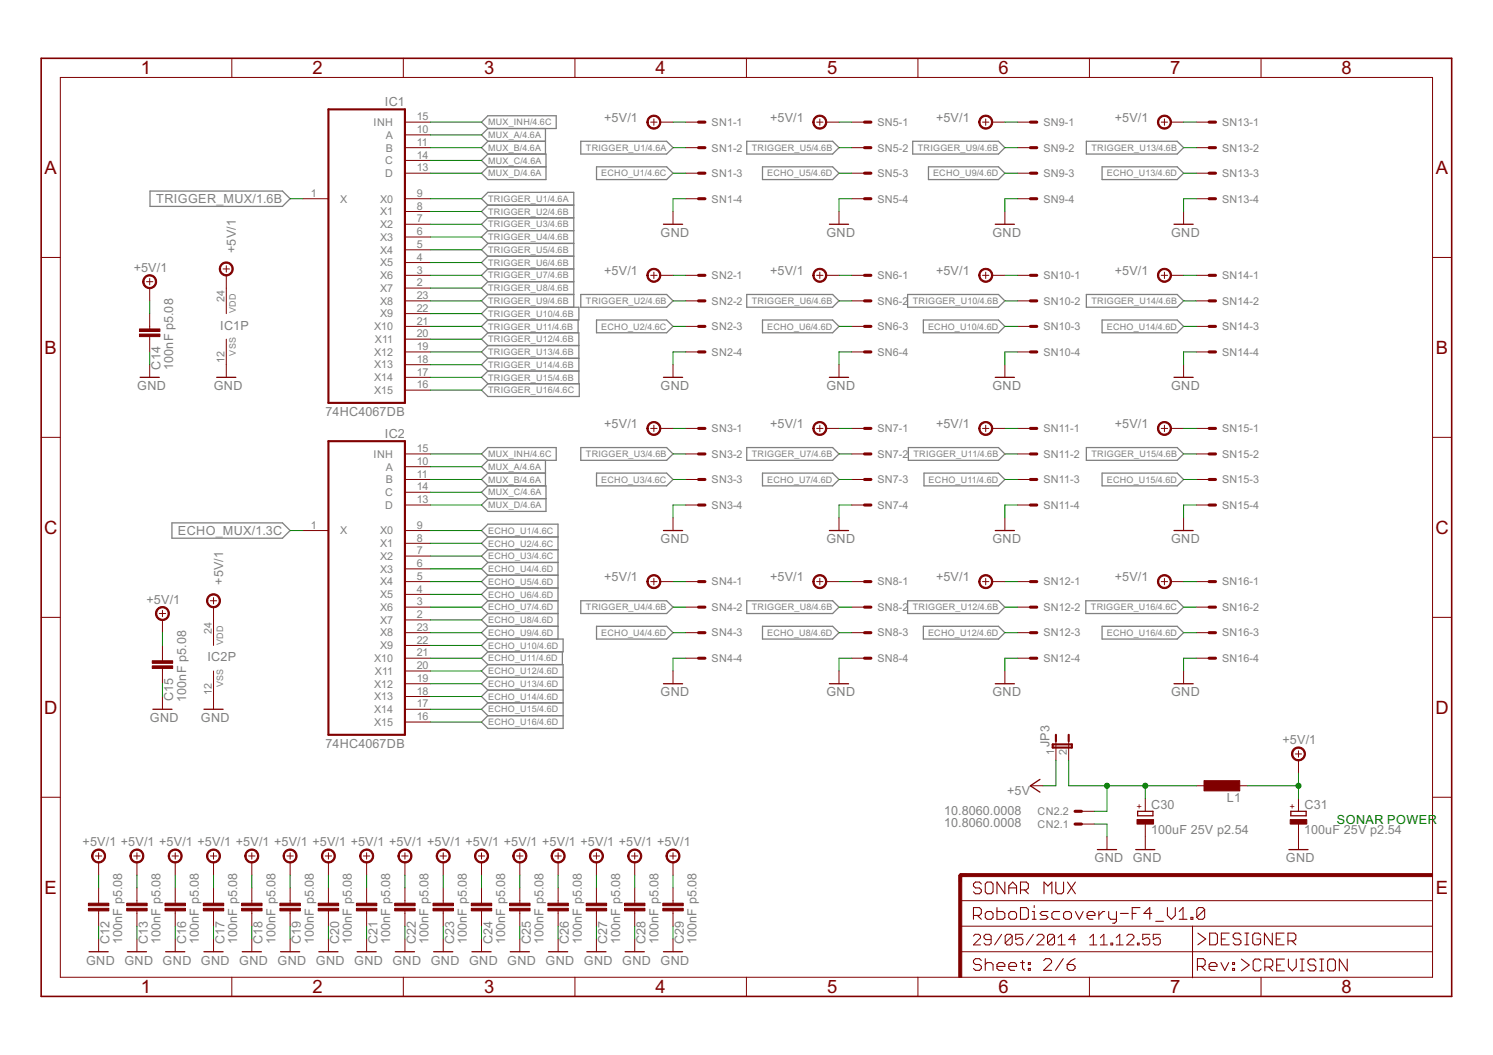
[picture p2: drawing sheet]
<svg xmlns="http://www.w3.org/2000/svg" width="297mm" height="210mm" viewBox="0 0 297 210" stroke-linecap="round" stroke-linejoin="round" font-family="sans-serif">
<defs><g id="words">
<g font-size="4.1" fill="#800000">
<text x="28" y="14.8">1</text>
<text x="62.2" y="14.8">2</text>
<text x="96.3" y="14.8">3</text>
<text x="130.4" y="14.8">4</text>
<text x="164.5" y="14.8">5</text>
<text x="198.7" y="14.8">6</text>
<text x="232.8" y="14.8">7</text>
<text x="266.9" y="14.8">8</text>
<text x="8.9" y="34.6">A</text>
<text x="285.7" y="34.6">A</text>
<text x="8.9" y="70.4">B</text>
<text x="285.7" y="70.4">B</text>
<text x="8.8" y="106.2">C</text>
<text x="285.6" y="106.2">C</text>
<text x="8.8" y="142">D</text>
<text x="285.6" y="142">D</text>
<text x="8.9" y="177.8">E</text>
<text x="285.7" y="177.8">E</text>
<text x="28" y="197.6">1</text>
<text x="62.2" y="197.6">2</text>
<text x="96.3" y="197.6">3</text>
<text x="130.4" y="197.6">4</text>
<text x="164.5" y="197.6">5</text>
<text x="198.7" y="197.6">6</text>
<text x="232.8" y="197.6">7</text>
<text x="266.9" y="197.6">8</text>
</g>
<g font-size="2.8" fill="#808080">
<text x="76.5" y="21.1">IC1</text>
<text x="120.2" y="24.2">+5V/1</text>
<text x="153.2" y="24.2">+5V/1</text>
<text x="186.2" y="24.2">+5V/1</text>
<text x="221.8" y="24.2">+5V/1</text>
<text x="31.1" y="40.4">TRIGGER_MUX/1.6B</text>
<text x="131.4" y="47.2">GND</text>
<text x="164.4" y="47.2">GND</text>
<text x="197.4" y="47.2">GND</text>
<text x="233" y="47.2">GND</text>
<text x="46.9" y="50.3" transform="rotate(-90 46.9 50.3)">+5V/1</text>
<text x="26.6" y="54.1">+5V/1</text>
<text x="120.2" y="54.6">+5V/1</text>
<text x="153.2" y="54.6">+5V/1</text>
<text x="186.2" y="54.6">+5V/1</text>
<text x="221.8" y="54.6">+5V/1</text>
<text x="43.8" y="65.6">IC1P</text>
<text x="27.3" y="77.6">GND</text>
<text x="31.9" y="73.5" transform="rotate(-90 31.9 73.5)">C14</text>
<text x="34.5" y="73.6" transform="rotate(-90 34.5 73.6)">100nF p5.08</text>
<text x="42.5" y="77.6">GND</text>
<text x="131.4" y="77.6">GND</text>
<text x="164.4" y="77.6">GND</text>
<text x="197.4" y="77.6">GND</text>
<text x="233" y="77.6">GND</text>
<text x="64.8" y="82.7">74HC4067DB</text>
<text x="76.5" y="87.2">IC2</text>
<text x="120.2" y="85.1">+5V/1</text>
<text x="153.2" y="85.1">+5V/1</text>
<text x="186.2" y="85.1">+5V/1</text>
<text x="221.8" y="85.1">+5V/1</text>
<text x="35.4" y="106.4">ECHO_MUX/1.3C</text>
<text x="131.4" y="108.1">GND</text>
<text x="164.4" y="108.1">GND</text>
<text x="197.4" y="108.1">GND</text>
<text x="233" y="108.1">GND</text>
<text x="44.4" y="116.4" transform="rotate(-90 44.4 116.4)">+5V/1</text>
<text x="120.2" y="115.6">+5V/1</text>
<text x="153.2" y="115.6">+5V/1</text>
<text x="186.2" y="115.6">+5V/1</text>
<text x="221.8" y="115.6">+5V/1</text>
<text x="29.1" y="120.2">+5V/1</text>
<text x="41.2" y="131.6">IC2P</text>
<text x="29.8" y="143.7">GND</text>
<text x="34.5" y="139.5" transform="rotate(-90 34.5 139.5)">C15</text>
<text x="37" y="139.6" transform="rotate(-90 37 139.6)">100nF p5.08</text>
<text x="40" y="143.7">GND</text>
<text x="131.4" y="138.6">GND</text>
<text x="164.4" y="138.6">GND</text>
<text x="197.4" y="138.6">GND</text>
<text x="233" y="138.6">GND</text>
<text x="64.8" y="148.7">74HC4067DB</text>
<text x="208.8" y="148.7" transform="rotate(-90 208.8 148.7)">JP3</text>
<text x="255.2" y="148.1">+5V/1</text>
<text x="200.4" y="158.1">+5V</text>
<text x="229" y="160.9">C30</text>
<text x="244.1" y="159.6">L1</text>
<text x="259.5" y="160.9">C31</text>
<text x="187.9" y="164.6">10.8060.0008</text>
<text x="187.9" y="162.1">10.8060.0008</text>
<text x="229" y="166">100uF 25V p2.54</text>
<text x="259.5" y="166">100uF 25V p2.54</text>
<text x="16.4" y="168.4">+5V/1 +5V/1 +5V/1 +5V/1 +5V/1 +5V/1 +5V/1 +5V/1 +5V/1 +5V/1 +5V/1 +5V/1 +5V/1 +5V/1 +5V/1 +5V/1</text>
<text x="217.7" y="171.6">GND GND</text>
<text x="255.8" y="171.6">GND</text>
<text x="17.1" y="191.9">GND GND GND GND GND GND GND GND GND GND GND GND GND GND GND GND</text>
<text x="21.8" y="187.8" transform="rotate(-90 21.8 187.8)">C12</text>
<text x="24.3" y="187.8" transform="rotate(-90 24.3 187.8)">100nF p5.08</text>
<text x="29.4" y="187.8" transform="rotate(-90 29.4 187.8)">C13</text>
<text x="31.9" y="187.8" transform="rotate(-90 31.9 187.8)">100nF p5.08</text>
<text x="37" y="187.8" transform="rotate(-90 37 187.8)">C16</text>
<text x="39.6" y="187.8" transform="rotate(-90 39.6 187.8)">100nF p5.08</text>
<text x="44.6" y="187.8" transform="rotate(-90 44.6 187.8)">C17</text>
<text x="47.2" y="187.8" transform="rotate(-90 47.2 187.8)">100nF p5.08</text>
<text x="52.3" y="187.8" transform="rotate(-90 52.3 187.8)">C18</text>
<text x="54.8" y="187.8" transform="rotate(-90 54.8 187.8)">100nF p5.08</text>
<text x="59.9" y="187.8" transform="rotate(-90 59.9 187.8)">C19</text>
<text x="62.4" y="187.8" transform="rotate(-90 62.4 187.8)">100nF p5.08</text>
<text x="67.5" y="187.8" transform="rotate(-90 67.5 187.8)">C20</text>
<text x="70" y="187.8" transform="rotate(-90 70 187.8)">100nF p5.08</text>
<text x="75.1" y="187.8" transform="rotate(-90 75.1 187.8)">C21</text>
<text x="77.6" y="187.8" transform="rotate(-90 77.6 187.8)">100nF p5.08</text>
<text x="82.7" y="187.8" transform="rotate(-90 82.7 187.8)">C22</text>
<text x="85.3" y="187.8" transform="rotate(-90 85.3 187.8)">100nF p5.08</text>
<text x="90.3" y="187.8" transform="rotate(-90 90.3 187.8)">C23</text>
<text x="92.9" y="187.8" transform="rotate(-90 92.9 187.8)">100nF p5.08</text>
<text x="98" y="187.8" transform="rotate(-90 98 187.8)">C24</text>
<text x="100.5" y="187.8" transform="rotate(-90 100.5 187.8)">100nF p5.08</text>
<text x="105.6" y="187.8" transform="rotate(-90 105.6 187.8)">C25</text>
<text x="108.1" y="187.8" transform="rotate(-90 108.1 187.8)">100nF p5.08</text>
<text x="113.2" y="187.8" transform="rotate(-90 113.2 187.8)">C26</text>
<text x="115.7" y="187.8" transform="rotate(-90 115.7 187.8)">100nF p5.08</text>
<text x="120.8" y="187.8" transform="rotate(-90 120.8 187.8)">C27</text>
<text x="123.4" y="187.8" transform="rotate(-90 123.4 187.8)">100nF p5.08</text>
<text x="128.4" y="187.8" transform="rotate(-90 128.4 187.8)">C28</text>
<text x="131" y="187.8" transform="rotate(-90 131 187.8)">100nF p5.08</text>
<text x="136.1" y="187.8" transform="rotate(-90 136.1 187.8)">C29</text>
<text x="138.6" y="187.8" transform="rotate(-90 138.6 187.8)">100nF p5.08</text>
</g>
<text font-size="2.8" fill="#008000" x="266" y="164">SONAR POWER</text>
<g font-size="2.4" fill="#808080">
<text x="82.9" y="23.9">15</text>
<text x="74.3" y="25.1">INH</text>
<text x="76.8" y="27.6">A</text>
<text x="82.9" y="26.5">10</text>
<text x="82.9" y="29">11</text>
<text x="141.6" y="25.1">SN1-1</text>
<text x="174.6" y="25.1">SN5-1</text>
<text x="207.6" y="25.1">SN9-1</text>
<text x="243.1" y="25.1">SN13-1</text>
<text x="76.6" y="32.7">C</text>
<text x="76.6" y="35.2">D</text>
<text x="76.8" y="30.1">B</text>
<text x="82.9" y="31.6">14</text>
<text x="82.9" y="34.1">13</text>
<text x="141.6" y="30.1">SN1-2</text>
<text x="141.6" y="35.2">SN1-3</text>
<text x="174.6" y="30.1">SN5-2</text>
<text x="174.6" y="35.2">SN5-3</text>
<text x="207.6" y="30.1">SN9-2</text>
<text x="207.6" y="35.2">SN9-3</text>
<text x="243.1" y="30.1">SN13-2</text>
<text x="243.1" y="35.2">SN13-3</text>
<text x="61.8" y="39.2">1</text>
<text x="67.7" y="40.3">X</text>
<text x="75.6" y="40.3">X0</text>
<text x="82.9" y="39.2">9</text>
<text x="82.9" y="41.7">8</text>
<text x="141.6" y="40.3">SN1-4</text>
<text x="174.6" y="40.3">SN5-4</text>
<text x="207.6" y="40.3">SN9-4</text>
<text x="243.1" y="40.3">SN13-4</text>
<text x="75.6" y="42.8">X1</text>
<text x="75.6" y="45.4">X2</text>
<text x="75.6" y="47.9">X3</text>
<text x="82.9" y="44.3">7</text>
<text x="82.9" y="46.8">6</text>
<text x="75.6" y="50.5">X4</text>
<text x="75.6" y="53">X5</text>
<text x="82.9" y="49.3">5</text>
<text x="82.9" y="51.9">4</text>
<text x="75.6" y="55.5">X6</text>
<text x="75.6" y="58.1">X7</text>
<text x="82.9" y="54.4">3</text>
<text x="82.9" y="57">2</text>
<text x="82.9" y="59.5">23</text>
<text x="141.6" y="55.5">SN2-1</text>
<text x="174.6" y="55.5">SN6-1</text>
<text x="207.6" y="55.5">SN10-1</text>
<text x="243.1" y="55.5">SN14-1</text>
<text x="44.7" y="60.1" transform="rotate(-90 44.7 60.1)">24</text>
<text x="74.4" y="65.7">X10</text>
<text x="75.6" y="60.6">X8</text>
<text x="75.6" y="63.2">X9</text>
<text x="82.9" y="62">22</text>
<text x="82.9" y="64.6">21</text>
<text x="141.6" y="60.6">SN2-2</text>
<text x="141.6" y="65.7">SN2-3</text>
<text x="174.6" y="60.6">SN6-2</text>
<text x="174.6" y="65.7">SN6-3</text>
<text x="207.6" y="60.6">SN10-2</text>
<text x="207.6" y="65.7">SN10-3</text>
<text x="243.1" y="60.6">SN14-2</text>
<text x="243.1" y="65.7">SN14-3</text>
<text x="74.4" y="70.8">X12</text>
<text x="74.6" y="68.2">X11</text>
<text x="82.9" y="67.1">20</text>
<text x="82.9" y="69.7">19</text>
<text x="141.6" y="70.8">SN2-4</text>
<text x="174.6" y="70.8">SN6-4</text>
<text x="207.6" y="70.8">SN10-4</text>
<text x="243.1" y="70.8">SN14-4</text>
<text x="44.7" y="72.2" transform="rotate(-90 44.7 72.2)">12</text>
<text x="74.4" y="73.3">X13</text>
<text x="74.4" y="75.9">X14</text>
<text x="82.9" y="72.2">18</text>
<text x="82.9" y="74.7">17</text>
<text x="82.9" y="77.3">16</text>
<text x="74.4" y="78.4">X15</text>
<text x="82.9" y="90">15</text>
<text x="141.6" y="86">SN3-1</text>
<text x="174.6" y="86">SN7-1</text>
<text x="207.6" y="86">SN11-1</text>
<text x="243.1" y="86">SN15-1</text>
<text x="74.3" y="91.1">INH</text>
<text x="76.8" y="93.6">A</text>
<text x="82.9" y="92.5">10</text>
<text x="82.9" y="95">11</text>
<text x="141.6" y="91.1">SN3-2</text>
<text x="174.6" y="91.1">SN7-2</text>
<text x="207.6" y="91.1">SN11-2</text>
<text x="243.1" y="91.1">SN15-2</text>
<text x="76.6" y="98.7">C</text>
<text x="76.6" y="101.2">D</text>
<text x="76.8" y="96.2">B</text>
<text x="82.9" y="97.6">14</text>
<text x="82.9" y="100.1">13</text>
<text x="141.6" y="96.2">SN3-3</text>
<text x="141.6" y="101.2">SN3-4</text>
<text x="174.6" y="96.2">SN7-3</text>
<text x="174.6" y="101.2">SN7-4</text>
<text x="207.6" y="96.2">SN11-3</text>
<text x="207.6" y="101.2">SN11-4</text>
<text x="243.1" y="96.2">SN15-3</text>
<text x="243.1" y="101.2">SN15-4</text>
<text x="61.8" y="105.2">1</text>
<text x="67.7" y="106.3">X</text>
<text x="75.6" y="106.3">X0</text>
<text x="82.9" y="105.2">9</text>
<text x="82.9" y="107.7">8</text>
<text x="75.6" y="108.9">X1</text>
<text x="75.6" y="111.4">X2</text>
<text x="75.6" y="113.9">X3</text>
<text x="82.9" y="110.3">7</text>
<text x="82.9" y="112.8">6</text>
<text x="75.6" y="116.5">X4</text>
<text x="75.6" y="119">X5</text>
<text x="82.9" y="115.4">5</text>
<text x="82.9" y="117.9">4</text>
<text x="141.6" y="116.5">SN4-1</text>
<text x="174.6" y="116.5">SN8-1</text>
<text x="207.6" y="116.5">SN12-1</text>
<text x="243.1" y="116.5">SN16-1</text>
<text x="75.6" y="121.6">X6</text>
<text x="75.6" y="124.1">X7</text>
<text x="82.9" y="120.4">3</text>
<text x="82.9" y="123">2</text>
<text x="82.9" y="125.5">23</text>
<text x="141.6" y="121.6">SN4-2</text>
<text x="174.6" y="121.6">SN8-2</text>
<text x="207.6" y="121.6">SN12-2</text>
<text x="243.1" y="121.6">SN16-2</text>
<text x="42.1" y="126.1" transform="rotate(-90 42.1 126.1)">24</text>
<text x="74.4" y="131.7">X10</text>
<text x="75.6" y="126.6">X8</text>
<text x="75.6" y="129.2">X9</text>
<text x="82.9" y="128.1">22</text>
<text x="82.9" y="130.6">21</text>
<text x="141.6" y="126.6">SN4-3</text>
<text x="141.6" y="131.7">SN4-4</text>
<text x="174.6" y="126.6">SN8-3</text>
<text x="174.6" y="131.7">SN8-4</text>
<text x="207.6" y="126.6">SN12-3</text>
<text x="207.6" y="131.7">SN12-4</text>
<text x="243.1" y="126.6">SN16-3</text>
<text x="243.1" y="131.7">SN16-4</text>
<text x="74.4" y="136.8">X12</text>
<text x="74.6" y="134.3">X11</text>
<text x="82.9" y="133.1">20</text>
<text x="82.9" y="135.7">19</text>
<text x="42.1" y="138.2" transform="rotate(-90 42.1 138.2)">12</text>
<text x="74.4" y="139.3">X13</text>
<text x="74.4" y="141.9">X14</text>
<text x="82.9" y="138.2">18</text>
<text x="82.9" y="140.8">17</text>
<text x="82.9" y="143.3">16</text>
<text x="74.4" y="144.4">X15</text>
<text x="209.7" y="150.3" transform="rotate(-90 209.7 150.3)">1</text>
<text x="212.3" y="150.3" transform="rotate(-90 212.3 150.3)">2</text>
<text x="206.4" y="164.7">CN2.1</text>
<text x="206.4" y="162.2">CN2.2</text>
</g>
<g font-size="2" fill="#808080">
<text x="97.1" y="27.5">MUX_A/4.6A</text>
<text x="97.1" y="24.9">MUX_INH/4.6C</text>
<text x="97.1" y="35.1">MUX_D/4.6A</text>
<text x="97.1" y="32.6">MUX_C/4.6A</text>
<text x="97.1" y="30">MUX_B/4.6A</text>
<text x="116.6" y="30">TRIGGER_U1/4.6A</text>
<text x="119.6" y="35.1">ECHO_U1/4.6C</text>
<text x="149.6" y="30">TRIGGER_U5/4.6B</text>
<text x="152.6" y="35.1">ECHO_U5/4.6D</text>
<text x="182.6" y="30">TRIGGER_U9/4.6B</text>
<text x="185.6" y="35.1">ECHO_U9/4.6D</text>
<text x="217.1" y="30">TRIGGER_U13/4.6B</text>
<text x="220.2" y="35.1">ECHO_U13/4.6D</text>
<text x="97.1" y="40.2">TRIGGER_U1/4.6A</text>
<text x="97.1" y="42.7">TRIGGER_U2/4.6B</text>
<text x="97.1" y="45.3">TRIGGER_U3/4.6B</text>
<text x="97.1" y="47.8">TRIGGER_U4/4.6B</text>
<text x="97.1" y="50.3">TRIGGER_U5/4.6B</text>
<text x="97.1" y="52.9">TRIGGER_U6/4.6B</text>
<text x="97.1" y="55.4">TRIGGER_U7/4.6B</text>
<text x="97.1" y="57.9">TRIGGER_U8/4.6B</text>
<text x="46.9" y="62.4" transform="rotate(-90 46.9 62.4)">VDD</text>
<text x="97.1" y="60.5">TRIGGER_U9/4.6B</text>
<text x="97.1" y="63">TRIGGER_U10/4.6B</text>
<text x="97.1" y="65.6">TRIGGER_U11/4.6B</text>
<text x="116.6" y="60.5">TRIGGER_U2/4.6B</text>
<text x="119.6" y="65.6">ECHO_U2/4.6C</text>
<text x="149.6" y="60.5">TRIGGER_U6/4.6B</text>
<text x="152.6" y="65.6">ECHO_U6/4.6D</text>
<text x="181.6" y="60.5">TRIGGER_U10/4.6B</text>
<text x="184.6" y="65.6">ECHO_U10/4.6D</text>
<text x="217.1" y="60.5">TRIGGER_U14/4.6B</text>
<text x="220.2" y="65.6">ECHO_U14/4.6D</text>
<text x="46.9" y="70.7" transform="rotate(-90 46.9 70.7)">VSS</text>
<text x="97.1" y="68.1">TRIGGER_U12/4.6B</text>
<text x="97.1" y="70.6">TRIGGER_U13/4.6B</text>
<text x="97.1" y="73.2">TRIGGER_U14/4.6B</text>
<text x="97.1" y="75.7">TRIGGER_U15/4.6B</text>
<text x="97.1" y="78.3">TRIGGER_U16/4.6C</text>
<text x="97.1" y="93.5">MUX_A/4.6A</text>
<text x="97.1" y="91">MUX_INH/4.6C</text>
<text x="116.6" y="91">TRIGGER_U3/4.6B</text>
<text x="149.6" y="91">TRIGGER_U7/4.6B</text>
<text x="181.7" y="91">TRIGGER_U11/4.6B</text>
<text x="217.1" y="91">TRIGGER_U15/4.6B</text>
<text x="97.1" y="101.1">MUX_D/4.6A</text>
<text x="97.1" y="98.6">MUX_C/4.6A</text>
<text x="97.1" y="96">MUX_B/4.6A</text>
<text x="119.6" y="96">ECHO_U3/4.6C</text>
<text x="152.6" y="96">ECHO_U7/4.6D</text>
<text x="184.8" y="96">ECHO_U11/4.6D</text>
<text x="220.2" y="96">ECHO_U15/4.6D</text>
<text x="97.1" y="106.2">ECHO_U1/4.6C</text>
<text x="97.1" y="108.7">ECHO_U2/4.6C</text>
<text x="97.1" y="111.3">ECHO_U3/4.6C</text>
<text x="97.1" y="113.8">ECHO_U4/4.6D</text>
<text x="97.1" y="116.4">ECHO_U5/4.6D</text>
<text x="97.1" y="118.9">ECHO_U6/4.6D</text>
<text x="97.1" y="121.4">ECHO_U7/4.6D</text>
<text x="97.1" y="124">ECHO_U8/4.6D</text>
<text x="116.6" y="121.4">TRIGGER_U4/4.6B</text>
<text x="149.6" y="121.4">TRIGGER_U8/4.6B</text>
<text x="181.6" y="121.4">TRIGGER_U12/4.6B</text>
<text x="217" y="121.4">TRIGGER_U16/4.6C</text>
<text x="44.4" y="128.4" transform="rotate(-90 44.4 128.4)">VDD</text>
<text x="97.1" y="126.5">ECHO_U9/4.6D</text>
<text x="97.1" y="129">ECHO_U10/4.6D</text>
<text x="97.1" y="131.6">ECHO_U11/4.6D</text>
<text x="119.6" y="126.5">ECHO_U4/4.6D</text>
<text x="152.6" y="126.5">ECHO_U8/4.6D</text>
<text x="184.6" y="126.5">ECHO_U12/4.6D</text>
<text x="220.2" y="126.5">ECHO_U16/4.6D</text>
<text x="44.4" y="136.8" transform="rotate(-90 44.4 136.8)">VSS</text>
<text x="97.1" y="134.1">ECHO_U12/4.6D</text>
<text x="97.1" y="136.7">ECHO_U13/4.6D</text>
<text x="97.1" y="139.2">ECHO_U14/4.6D</text>
<text x="97.1" y="141.7">ECHO_U15/4.6D</text>
<text x="97.1" y="144.3">ECHO_U16/4.6D</text>
</g>
<g font-size="2" fill="#800000">
<text x="227.3" y="161" transform="rotate(-90 227.3 161)">+</text>
<text x="257.8" y="161" transform="rotate(-90 257.8 161)">+</text>
</g>
</g></defs>
<g fill="none" stroke="#808080" stroke-width=".25">
<path d="M29.8 38h26.4l1.5 1.5-1.5 1.6h-26.4zM95.8 24.3l1.3-1.3h13.6v2.6h-13.6zM97.1 30.6h11.5v5.1h-11.5l-1.3-1.2 1.3-1.3M97.1 28.1h11.4M97.1 33.2h11.5M97.1 30.6l-1.3 1.3 1.3 1.3M97.1 28.1l-1.3 1.3 1.3 1.2M97.1 25.6l-1.3 1.2 1.3 1.3M108.5 25.6v5M115.5 28.1h17.1l1.3 1.3-1.3 1.2h-17.1zM118.7 33.2h13.9l1.3 1.3-1.3 1.2h-13.9zM148.6 28.1h17.1l1.2 1.3-1.2 1.2h-17.1z"/>
<path d="M151.7 33.2h14l1.2 1.3-1.2 1.2h-14zM181.6 28.1h17l1.3 1.3-1.3 1.2h-17zM184.7 33.2h13.9l1.3 1.3-1.3 1.2h-13.9zM216.1 28.1h18.1l1.3 1.3-1.3 1.2h-18.1zM219.3 33.2h14.9l1.3 1.3-1.3 1.2h-14.9zM97.1 40.8l-1.3-1.3 1.3-1.2h17.1v22.8M97.1 40.8h17.1M97.1 58.6h17.1M97.1 40.8l-1.3 1.3 1.3 1.2M97.1 43.3h17.1M97.1 43.3l-1.3 1.3 1.3 1.3M97.1 45.9h17.1"/>
<path d="M97.1 45.9l-1.3 1.3 1.3 1.2M97.1 48.4h17.1M97.1 48.4l-1.3 1.3 1.3 1.3M97.1 51h17.1M97.1 51l-1.3 1.2 1.3 1.3M97.1 53.5h17.1M97.1 53.5l-1.3 1.3 1.3 1.2M97.1 56h17.1M97.1 56l-1.3 1.3 1.3 1.3M97.1 58.6l-1.3 1.3 1.3 1.2M115.5 58.6h17.1l1.3 1.3-1.3 1.2h-17.1zM148.6 58.6h17.1l1.2 1.3-1.2 1.2h-17.1z"/>
<path d="M180.6 58.6h18l1.3 1.3-1.3 1.2h-18zM216.1 58.6h18.1l1.3 1.3-1.3 1.2h-18.1zM97.1 71.3l-1.3 1.3 1.3 1.2M97.1 61.1h18.1v2.6h-18.1M97.1 66.2h18.1v10.1M97.1 66.2l-1.3 1.3 1.3 1.2M97.1 61.1l-1.3 1.3 1.3 1.3M97.1 63.7l-1.3 1.2 1.3 1.3M97.1 68.7h18.1M97.1 68.7l-1.3 1.3 1.3 1.3M97.1 71.3h18.1M97.1 73.8h18.1"/>
<path d="M97.1 73.8l-1.3 1.3 1.3 1.2M97.1 76.3h18.2v2.6h-18.2l-1.3-1.3zM115 63.7v2.5M118.7 63.7h13.9l1.3 1.2-1.3 1.3h-13.9zM151.7 63.7h14l1.2 1.2-1.2 1.3h-14zM183.7 63.7h14.9l1.3 1.2-1.3 1.3h-14.9zM219.3 63.7h14.9l1.3 1.2-1.3 1.3h-14.9zM95.8 90.3l1.3-1.3h13.6v2.6h-13.6zM97.1 96.7h11.5v5h-11.5l-1.3-1.2 1.3-1.3M97.1 94.1h11.4M97.1 99.2h11.5M97.1 96.7l-1.3 1.2 1.3 1.3"/>
<path d="M97.1 94.1l-1.3 1.3 1.3 1.3M97.1 91.6l-1.3 1.3 1.3 1.2M108.5 91.6v5.1M115.5 89h17.1l1.3 1.3-1.3 1.3h-17.1zM118.7 94.1h13.9l1.3 1.3-1.3 1.3h-13.9zM148.6 89h17.1l1.2 1.3-1.2 1.3h-17.1zM151.7 94.1h14l1.2 1.3-1.2 1.3h-14zM180.7 89h17.9l1.3 1.3-1.3 1.3h-17.9zM183.8 94.1h14.8l1.3 1.3-1.3 1.3h-14.8zM216.1 89h18.1l1.3 1.3-1.3 1.3h-18.1zM219.3 94.1h14.9l1.3 1.3-1.3 1.3h-14.9zM34.2 104h22l1.5 1.6-1.5 1.5h-22z"/>
<path d="M97.1 106.8l-1.3-1.2 1.3-1.3h13.9v22.8M97.1 106.8h13.9M97.1 106.8l-1.3 1.3 1.3 1.3M97.1 109.4h13.9M97.1 109.4l-1.3 1.2 1.3 1.3M97.1 111.9h13.9M97.1 119.5h13.9M97.1 111.9l-1.3 1.3 1.3 1.2M97.1 114.4h13.9M97.1 114.4l-1.3 1.3 1.3 1.3M97.1 117h13.9M97.1 117l-1.3 1.3 1.3 1.2"/>
<path d="M97.1 119.5l-1.3 1.3 1.3 1.3M115.5 119.5h17.1l1.3 1.3-1.3 1.3h-17.1zM148.6 119.5h17.1l1.2 1.3-1.2 1.3h-17.1zM180.6 119.5h18l1.3 1.3-1.3 1.3h-18zM216 119.5h18.2l1.3 1.3-1.3 1.3h-18.2zM97.1 127.1l-1.3 1.3 1.3 1.3M97.1 132.2l-1.3 1.3 1.3 1.3M97.1 122.1h13.9M97.1 127.1h14.9v2.6h-14.9M97.1 124.6h13.9M97.1 129.7l-1.3 1.3 1.3 1.2M97.1 122.1l-1.3 1.2 1.3 1.3"/>
<path d="M97.1 137.3l-1.3 1.3 1.3 1.2M97.1 124.6l-1.3 1.3 1.3 1.2M97.1 132.2h14.9v12.7h-14.9l-1.3-1.2 1.3-1.3M97.1 134.8h14.9M97.1 134.8l-1.3 1.2 1.3 1.3M97.1 137.3h14.9M97.1 139.8h14.9M97.1 139.8l-1.3 1.3 1.3 1.3M111.9 129.7v2.5M118.7 124.6h13.9l1.3 1.3-1.3 1.2h-13.9zM151.7 124.6h14l1.2 1.3-1.2 1.2h-14zM183.7 124.6h14.9l1.3 1.3-1.3 1.2h-14.9z"/>
<path d="M219.3 124.6h14.9l1.3 1.3-1.3 1.2h-14.9zM97.1 142.4h14.9"/>
</g>
<g fill="#800000" stroke="#800000" stroke-width=".2">
<path d="M190.8 174.1h.5v20.3h-.5z"/>
<path d="M191 173.8h94v.6h-94z"/>
<path d="M239.5 155.3h7.2v2.1h-7.2z"/>
<path d="M226.2 163.1h3.3v.9h-3.3z"/>
<path d="M256.7 163.1h3.3v.9h-3.3z"/>
<path d="M17.6 180.7h4.1v.5h-4.1z"/>
<path d="M17.6 179.7h4.1v.5h-4.1z"/>
<path d="M25.2 180.7h4.1v.5h-4.1z"/>
<path d="M25.2 179.7h4.1v.5h-4.1z"/>
<path d="M32.8 180.7h4.1v.5h-4.1z"/>
<path d="M32.8 179.7h4.1v.5h-4.1z"/>
<path d="M40.4 180.7h4.1v.5h-4.1z"/>
<path d="M40.4 179.7h4.1v.5h-4.1z"/>
<path d="M48.1 180.7h4v.5h-4z"/>
<path d="M48.1 179.7h4v.5h-4z"/>
<path d="M55.7 180.7h4.1v.5h-4.1z"/>
<path d="M55.7 179.7h4.1v.5h-4.1z"/>
<path d="M63.3 180.7h4.1v.5h-4.1z"/>
<path d="M63.3 179.7h4.1v.5h-4.1z"/>
<path d="M70.9 180.7h4.1v.5h-4.1z"/>
<path d="M70.9 179.7h4.1v.5h-4.1z"/>
<path d="M78.5 180.7h4.1v.5h-4.1z"/>
<path d="M78.5 179.7h4.1v.5h-4.1z"/>
<path d="M86.1 180.7h4.1v.5h-4.1z"/>
<path d="M86.1 179.7h4.1v.5h-4.1z"/>
<path d="M93.8 180.7h4v.5h-4z"/>
<path d="M93.8 179.7h4v.5h-4z"/>
<path d="M101.4 180.7h4.1v.5h-4.1z"/>
<path d="M101.4 179.7h4.1v.5h-4.1z"/>
<path d="M109 180.7h4.1v.5h-4.1z"/>
<path d="M109 179.7h4.1v.5h-4.1z"/>
<path d="M116.6 180.7h4.1v.5h-4.1z"/>
<path d="M116.6 179.7h4.1v.5h-4.1z"/>
<path d="M124.2 180.7h4.1v.5h-4.1z"/>
<path d="M124.2 179.7h4.1v.5h-4.1z"/>
<path d="M131.9 180.7h4v.5h-4z"/>
<path d="M131.9 179.7h4v.5h-4z"/>
<path d="M27.7 66.5h4.1v.5h-4.1z"/>
<path d="M27.7 65.4h4.1v.6h-4.1z"/>
<path d="M30.3 132.5h4.1v.5h-4.1z"/>
<path d="M30.3 131.5h4.1v.5h-4.1z"/>
</g>
<g fill="none" stroke="#800000" stroke-width=".2">
<path d="M12 15.4h273v179h-273zM46.1 11.6v3.8M80.2 11.6v3.8M114.4 11.6v3.8M148.5 11.6v3.8M182.6 11.6v3.8M216.7 11.6v3.8M250.9 11.6v3.8M60.3 39.5h5M80.6 24.3h5M80.6 29.4h5M80.6 34.5h5"/>
<path d="M80.6 39.5h5M80.6 26.8h5M80.6 31.9h5M129.5 24.3h1.2M130.1 23.7v1.2M131.4 24.3h2.5M136.4 24.3h2.6M136.4 29.4h2.6M136.4 34.5h2.6M136.4 39.5h2.6M162.5 24.3h1.2M163.1 23.7v1.2"/>
<path d="M164.4 24.3h2.5M169.5 24.3h2.5M169.5 29.4h2.5M169.5 34.5h2.5M169.5 39.5h2.5M195.5 24.3h1.2M196.1 23.7v1.2M197.4 24.3h2.5M202.5 24.3h2.5M202.5 29.4h2.5M202.5 34.5h2.5M202.5 39.5h2.5"/>
<path d="M231 24.3h1.3M231.7 23.7v1.2M232.9 24.3h2.6M238 24.3h2.6M238 29.4h2.6M238 34.5h2.6M238 39.5h2.6M8.2 51.2h3.8M29.1 56h1.3M29.8 55.4v1.3M29.8 57.3v2.6M44.4 53.5h1.3"/>
<path d="M45 52.9v1.2M45 54.8v7.6M80.6 54.8h5M80.6 59.9h5M80.6 42.1h5M80.6 44.6h5M80.6 47.2h5M80.6 49.7h5M80.6 52.2h5M80.6 57.3h5M129.5 54.8h1.2M130.1 54.1v1.3"/>
<path d="M131.4 54.8h2.5M133.9 42.1v2.5M136.4 54.8h2.6M136.4 59.9h2.6M162.5 54.8h1.2M163.1 54.1v1.3M164.4 54.8h2.5M166.9 42.1v2.5M169.5 54.8h2.5M169.5 59.9h2.5M195.5 54.8h1.2M196.1 54.1v1.3"/>
<path d="M197.4 54.8h2.5M199.9 42.1v2.5M202.5 54.8h2.5M202.5 59.9h2.5M231 54.8h1.3M231.7 54.1v1.3M232.9 54.8h2.6M235.5 42.1v2.5M238 54.8h2.6M238 59.9h2.6M285 51.2h3.8M29.8 62.4v3"/>
<path d="M29.8 67v3M29.8 72.6v2.5M45 67.5v7.6M80.6 64.9h5M80.6 70h5M80.6 62.4h5M80.6 67.5h5M80.6 72.6h5M80.6 75.1h5M80.6 77.6h5M133.9 72.6v2.5M136.4 64.9h2.6"/>
<path d="M136.4 70h2.6M166.9 72.6v2.5M169.5 64.9h2.5M169.5 70h2.5M199.9 72.6v2.5M202.5 64.9h2.5M202.5 70h2.5M235.5 72.6v2.5M238 64.9h2.6M238 70h2.6M8.2 87h3.8M80.6 90.3h5"/>
<path d="M80.6 95.4h5M80.6 92.9h5M80.6 97.9h5M129.5 85.2h1.2M130.1 84.6v1.3M131.4 85.2h2.5M136.4 85.2h2.6M136.4 90.3h2.6M136.4 95.4h2.6M162.5 85.2h1.2M163.1 84.6v1.3M164.4 85.2h2.5"/>
<path d="M169.5 85.2h2.5M169.5 90.3h2.5M169.5 95.4h2.5M195.5 85.2h1.2M196.1 84.6v1.3M197.4 85.2h2.5M202.5 85.2h2.5M202.5 90.3h2.5M202.5 95.4h2.5M231 85.2h1.3M231.7 84.6v1.3M232.9 85.2h2.6"/>
<path d="M238 85.2h2.6M238 90.3h2.6M238 95.4h2.6M285 87h3.8M41.8 119.5h1.3M42.5 118.9v1.3M60.3 105.6h5M80.6 100.5h5M80.6 115.7h5M80.6 105.6h5M80.6 108.1h5M80.6 110.6h5"/>
<path d="M80.6 113.2h5M80.6 118.3h5M129.5 115.7h1.2M130.1 115.1v1.3M131.4 115.7h2.5M133.9 103v2.6M136.4 100.5h2.6M136.4 115.7h2.6M162.5 115.7h1.2M163.1 115.1v1.3M164.4 115.7h2.5M166.9 103v2.6"/>
<path d="M169.5 100.5h2.5M169.5 115.7h2.5M195.5 115.7h1.2M196.1 115.1v1.3M197.4 115.7h2.5M199.9 103v2.6M202.5 100.5h2.5M202.5 115.7h2.5M231 115.7h1.3M231.7 115.1v1.3M232.9 115.7h2.6M235.5 103v2.6"/>
<path d="M238 100.5h2.6M238 115.7h2.6M8.2 122.8h3.8M31.7 122.1h1.3M32.3 121.4v1.3M32.3 123.3v2.6M32.3 128.4v3.1M32.3 133v3M32.3 138.6v2.5M42.5 120.8v7.6M42.5 133.5v7.6M80.6 120.8h5"/>
<path d="M80.6 125.9h5M80.6 131h5M80.6 123.3h5M80.6 128.4h5M80.6 133.5h5M80.6 136h5M80.6 138.6h5M133.9 133.5v2.5M136.4 120.8h2.6M136.4 125.9h2.6M136.4 131h2.6M166.9 133.5v2.5"/>
<path d="M169.5 120.8h2.5M169.5 125.9h2.5M169.5 131h2.5M199.9 133.5v2.5M202.5 120.8h2.5M202.5 125.9h2.5M202.5 131h2.5M235.5 133.5v2.5M238 120.8h2.6M238 125.9h2.6M238 131h2.6M285 122.8h3.8"/>
<path d="M8.2 158.6h3.8M80.6 141.1h5M80.6 143.7h5M205 156.3h2.5M210.1 147.5v3.8M212.6 147.5v3.8M227.9 158.9v2.5M238 156.3h2.6M245.6 156.3h2.6M257.7 150h1.3M258.3 149.4v1.2M258.3 151.3v2.5"/>
<path d="M258.3 158.9v2.5M285 158.6h3.8M19 170.3h1.3M19.6 169.7v1.2M19.6 171.6v2.5M19.6 176.7v3M26.6 170.3h1.3M27.2 169.7v1.2M27.2 171.6v2.5M27.2 176.7v3M34.2 170.3h1.3M34.9 169.7v1.2"/>
<path d="M34.9 171.6v2.5M34.9 176.7v3M41.8 170.3h1.3M42.5 169.7v1.2M42.5 171.6v2.5M42.5 176.7v3M49.5 170.3h1.2M50.1 169.7v1.2M50.1 171.6v2.5M50.1 176.7v3M57.1 170.3h1.3M57.7 169.7v1.2"/>
<path d="M57.7 171.6v2.5M57.7 176.7v3M64.7 170.3h1.3M65.3 169.7v1.2M65.3 171.6v2.5M65.3 176.7v3M72.3 170.3h1.3M72.9 169.7v1.2M72.9 171.6v2.5M72.9 176.7v3M79.9 170.3h1.3M80.6 169.7v1.2"/>
<path d="M80.6 171.6v2.5M80.6 176.7v3M87.5 170.3h1.3M88.2 169.7v1.2M88.2 171.6v2.5M88.2 176.7v3M95.2 170.3h1.2M95.8 169.7v1.2M95.8 171.6v2.5M95.8 176.7v3M102.8 170.3h1.3M103.4 169.7v1.2"/>
<path d="M103.4 171.6v2.5M103.4 176.7v3M110.4 170.3h1.3M111 169.7v1.2M111 171.6v2.5M111 176.7v3M118 170.3h1.3M118.7 169.7v1.2M118.7 171.6v2.5M118.7 176.7v3M125.6 170.3h1.3M126.3 169.7v1.2"/>
<path d="M126.3 171.6v2.5M126.3 176.7v3M133.3 170.3h1.2M133.9 169.7v1.2M133.9 171.6v2.5M133.9 176.7v3M191.1 179.2h93.9M215.2 164h2.5M215.2 161.4h2.5M220.2 166.5v2.5M227.9 164v5M258.3 164v5"/>
<path d="M19.6 181.2v3.1M19.6 186.8v2.6M27.2 181.2v3.1M27.2 186.8v2.6M34.9 181.2v3.1M34.9 186.8v2.6M42.5 181.2v3.1M42.5 186.8v2.6M46.1 194.4v3.8M50.1 181.2v3.1M50.1 186.8v2.6M57.7 181.2v3.1"/>
<path d="M57.7 186.8v2.6M65.3 181.2v3.1M65.3 186.8v2.6M72.9 181.2v3.1M72.9 186.8v2.6M80.2 194.4v3.8M80.6 181.2v3.1M80.6 186.8v2.6M88.2 181.2v3.1M88.2 186.8v2.6M95.8 181.2v3.1M95.8 186.8v2.6"/>
<path d="M103.4 181.2v3.1M103.4 186.8v2.6M111 181.2v3.1M111 186.8v2.6M114.4 194.4v3.8M118.7 181.2v3.1M118.7 186.8v2.6M126.3 181.2v3.1M126.3 186.8v2.6M133.9 181.2v3.1M133.9 186.8v2.6M148.5 194.4v3.8"/>
<path d="M182.6 194.4v3.8M191.1 189.4h93.9M191.1 184.3h93.9M193.7 186.2l.3-.3h.7l.4 .3v.4l-1.4 1.4h1.4M197.2 186.9h-1.1l-.3-.3v-.4l.3-.3h.7l.4 .3v1.4l-.4 .4h-.7l-.3-.4M199.3 185.9l-1.4 2.1M201.4 186.2v1.4l-.4 .4h-.7l-.3-.4M201.4 186.2l-.4-.3h-.7l-.3 .3v1.4M201.4 186.2l-1.4 1.4M203.5 185.9h-1.4v1l.7-.3h.3l.4 .3v.7l-.4 .4h-.7l-.3-.4M205.6 185.9l-1.4 2.1M206.3 186.2l.4-.3h.6l.4 .3v.4l-1.4 1.4h1.4"/>
<path d="M209.8 186.2v1.4l-.3 .4h-.8l-.3-.4M209.8 186.2l-.3-.3h-.8l-.3 .3v1.4M209.8 186.2l-1.4 1.4M210.5 188h1.4M210.5 186.6l.7-.7v2.1M214 186.9h-1.4l1.1-1v2.1M216.7 194.4v3.8M216.8 188h1.4M216.8 186.6l.7-.7v2.1M218.9 188h1.4M218.9 186.6l.7-.7v2.1M221 187.6h.4v.4h-.4z"/>
<path d="M222.1 188h1.4M222.1 186.6l.7-.7v2.1M224.2 186.2l.3-.3h.7l.4 .3v.4l-1.4 1.4h1.4M226.3 187.6h.3v.4h-.3zM228.7 185.9h-1.3v1l.6-.3h.4l.3 .3v.7l-.3 .4h-.7l-.3-.4M230.8 185.9h-1.4v1l.7-.3h.4l.3 .3v.7l-.3 .4h-.7l-.4-.4M237.3 184.3v10.2M250.9 194.4v3.8"/>
</g>
<g fill="none" stroke="#800000" stroke-width=".61">
<path d="M139 24.3h1.3M139 29.4h1.3M139 34.5h1.3M139 39.5h1.3M172 24.3h1.3M172 29.4h1.3M172 34.5h1.3M172 39.5h1.3M205 24.3h1.3M205 29.4h1.3M205 34.5h1.3M205 39.5h1.3"/>
<path d="M240.6 24.3h1.2M240.6 29.4h1.2M240.6 34.5h1.2M240.6 39.5h1.2M139 54.8h1.3M139 59.9h1.3M172 54.8h1.3M172 59.9h1.3M205 54.8h1.3M205 59.9h1.3M240.6 54.8h1.2M240.6 59.9h1.2"/>
<path d="M139 64.9h1.3M139 70h1.3M172 64.9h1.3M172 70h1.3M205 64.9h1.3M205 70h1.3M240.6 64.9h1.2M240.6 70h1.2M139 85.2h1.3M139 90.3h1.3M139 95.4h1.3M172 85.2h1.3"/>
<path d="M172 90.3h1.3M172 95.4h1.3M205 85.2h1.3M205 90.3h1.3M205 95.4h1.3M240.6 85.2h1.2M240.6 90.3h1.2M240.6 95.4h1.2M139 100.5h1.3M139 115.7h1.3M172 100.5h1.3M172 115.7h1.3"/>
<path d="M205 100.5h1.3M205 115.7h1.3M240.6 100.5h1.2M240.6 115.7h1.2M139 120.8h1.3M139 125.9h1.3M139 131h1.3M172 120.8h1.3M172 125.9h1.3M172 131h1.3M205 120.8h1.3M205 125.9h1.3"/>
<path d="M205 131h1.3M240.6 120.8h1.2M240.6 125.9h1.2M240.6 131h1.2M192.3 174.1h-1.2v1.3M213.9 164h1.3M213.9 161.4h1.3"/>
</g>
<g fill="none" stroke="#800000" stroke-width=".21">
<path d="M195.2 175.9l-.3-.4h-.8l-.4 .4v.4l.4 .4h.8l.3 .4v.3l-.3 .4h-.8l-.4-.4M196 175.9l.4-.4h.8l.4 .4v1.5l-.4 .4h-.8l-.4-.4zM199.9 175.5v2.3l-1.5-2.3v2.3M200.7 177.8v-1.5l.8-.8 .7 .8v1.5M200.7 176.7h1.5M203 177.1h1.2l.4-.4v-.8l-.4-.4h-1.2v2.3M203.8 177.1l.8 .7M207.7 177.8v-2.3l.8 .8 .8-.8v2.3M210.1 175.5v1.9l.3 .4h.8l.4-.4v-1.9M212.4 175.5l1.6 2.3M214 175.5l-1.6 2.3M193.7 182.1h1.2l.3-.4v-.7l-.3-.4h-1.2v2.3"/>
<path d="M194.5 182.1l.7 .8M195.2 191.1l-.3-.4h-.8l-.4 .4v.4l.4 .4h.8l.3 .4v.4l-.3 .4h-.8l-.4-.4M196 181.7l.4-.3h.8l.4 .3v.8l-.4 .4h-.8l-.4-.4zM196 191.9l.4-.4h.8l.4 .4v1.2M196 190.7v2.4M198.4 180.6v2.3h1.1l.4-.4v-.8l-.4-.3h-1.1M198.4 192.3h1.5v-.4l-.4-.4h-.7l-.4 .4v.8l.4 .4h.7M200.7 181.7l.4-.3h.8l.3 .3v.8l-.3 .4h-.8l-.4-.4zM200.7 192.3h1.5v-.4l-.3-.4h-.8l-.4 .4v.8l.4 .4h.8M203 180.6h1.2l.4 .4v1.5l-.4 .4h-1.2zM203 191.5h.8M203.4 191.1v1.6l.4 .4"/>
<path d="M204.6 191.5h.4v.4h-.4zM204.6 192.7h.4v.4h-.4zM205.4 182.9h.7M205.4 181.4h.4v1.5M205.8 180.2v.4M207.6 191.1l.4-.4h.8l.4 .4v.4l-1.6 1.6h1.6M208.5 181.4h-1.2l-.4 .3 .4 .4h.8l.4 .4-.4 .4h-1.2M210.8 181.4h-1.1l-.4 .3v.8l.4 .4h1.1M211.5 190.7l-1.5 2.4M211.6 181.7l.4-.3h.8l.4 .3v.8l-.4 .4h-.8l-.4-.4zM212.3 191.9h1.2l.4 .4v.4l-.4 .4h-.8l-.4-.4zM213.9 190.7l-.8 .4-.8 .8"/>
<path d="M214 181.4l.7 1.5 .8-1.5M216.3 182.1h1.5v-.4l-.4-.3h-.7l-.4 .3v.8l.4 .4h.7M218.6 181.4v1.5M219.8 181.4h-.4l-.8 .7M220.6 181.4v1.1l.4 .4h1.1M222.1 181.4v1.9l-.4 .4h-.3M222.9 181.7h1.6M225.3 181.7h.7M226.8 180.6h-1.5v2.3M229.2 181.7h-1.6l1.1-1.1v2.3M229.9 183.3h1.6M232.3 180.6v1.5l.7 .8 .8-.8v-1.5"/>
<path d="M234.6 182.9h1.6M234.6 181.4l.8-.8v2.3M236.9 182.5h.4v.4h-.4zM238.2 192.3h1.2l.4-.4v-.8l-.4-.4h-1.2v2.4M238.3 185.7l1.6 1.1-1.6 1.2M239 192.3l.8 .8M239.7 181l-.4-.4h-.8l-.4 .4v1.5M239.7 181v1.5l-.4 .4h-.8l-.4-.4M239.7 181l-1.6 1.5M240.6 192.3h1.5v-.4l-.4-.4h-.7l-.4 .4v.8l.4 .4h.7M240.7 185.7h1.1l.4 .3v1.6l-.4 .4h-1.1zM242.9 191.5l.8 1.6 .8-1.6"/>
<path d="M243 186.8h.8M244.6 185.7h-1.6v2.3h1.6M245.2 192.7h.4v.4h-.4zM245.2 191.5h.4v.4h-.4zM246.9 186l-.4-.3h-.8l-.4 .3v.4l.4 .4h.8l.4 .4v.4l-.4 .4h-.8l-.4-.4M247 190.8l1.5 1.2-1.5 1.2M247.7 188h.8M247.7 185.7h.8M248.1 185.7v2.3M250.8 186l-.4-.3h-.8l-.4 .3v1.6l.4 .4h.8l.4-.4v-.8h-.8M250.9 191.2l-.4-.4h-.8l-.4 .4v1.6l.4 .4h.8l.4-.4M251.7 192.4h1.1l.4-.4v-.8l-.4-.4h-1.1v2.4"/>
<path d="M252.4 192.4l.8 .8M253.1 185.7v2.3l-1.5-2.3v2.3M253.9 186.8h.8M254 192h.8M255.5 185.7h-1.6v2.3h1.6M255.5 190.8h-1.5v2.4h1.5M256.2 187.2h1.2l.4-.4v-.8l-.4-.3h-1.2v2.3M256.3 190.8v1.6l.8 .8 .8-.8v-1.6M257 187.2l.8 .8M258.7 190.8h.8M258.7 193.2h.8M259.1 190.8v2.4"/>
<path d="M261.8 191.2l-.4-.4h-.8l-.4 .4v.4l.4 .4h.8l.4 .4v.4l-.4 .4h-.8l-.4-.4M262.6 190.8h.8M262.6 193.2h.8M263 190.8v2.4M264.5 190.8h.8l.4 .4v1.6l-.4 .4h-.8l-.4-.4v-1.6zM268 190.8v2.4l-1.5-2.4v2.4"/>
</g>
<path d="M8.2 11.6h280.6v186.6h-280.6z" fill="none" stroke="#800000" stroke-width=".32"/>
<g fill="none" stroke="#800000" stroke-width=".25">
<path d="M132 44.6h3.8M165 44.6h3.8M198 44.6h3.8M233.6 44.6h3.8M27.9 75.1h3.8M43.1 75.1h3.8M132 75.1h3.8M165 75.1h3.8M198 75.1h3.8M233.6 75.1h3.8M132 105.6h3.8M165 105.6h3.8"/>
<path d="M198 105.6h3.8M233.6 105.6h3.8M132 136h3.8M165 136h3.8M198 136h3.8M233.6 136h3.8M30.4 141.1h3.8M40.6 141.1h3.8M206.9 155.1l-1.9 1.2 1.9 1.3M218.3 169h3.8M226 169h3.8M226.3 161.4h3.1v.9h-3.1z"/>
<path d="M256.4 169h3.8M256.8 161.4h3.1v.9h-3.1zM17.7 189.4h3.8M25.3 189.4h3.8M33 189.4h3.8M40.6 189.4h3.8M48.2 189.4h3.8M55.8 189.4h3.8M63.4 189.4h3.8M71.1 189.4h3.7M78.7 189.4h3.8M86.3 189.4h3.8"/>
<path d="M93.9 189.4h3.8M101.5 189.4h3.8M109.1 189.4h3.8M116.8 189.4h3.8M124.4 189.4h3.8M132 189.4h3.8"/>
</g>
<g fill="#800000" stroke="#800000" stroke-width=".2">
<path d="M129.1 23.3a1.39 1.39 0 0 1 2.2 .3 1.39 1.39 0 0 1-.8 2 1.39 1.39 0 0 1-1.8-1.3h.2a1.15 1.15 0 0 1 1.7-1.1 1.15 1.15 0 0 1 .2 2 1.15 1.15 0 0 1-1.8-.6l-.1-.3h-.2z" fill-rule="evenodd"/>
<path d="M257.3 149a1.4 1.4 0 0 1 2.2 .3 1.4 1.4 0 0 1-.8 2 1.4 1.4 0 0 1-1.8-1.3h.3a1.15 1.15 0 0 1 1.6-1.1 1.15 1.15 0 0 1 .3 1.9 1.15 1.15 0 0 1-1.9-.5v-.3h-.3z" fill-rule="evenodd"/>
<path d="M129.1 53.8a1.39 1.39 0 0 1 2.2 .3 1.39 1.39 0 0 1-.8 2 1.39 1.39 0 0 1-1.8-1.3h.2a1.15 1.15 0 0 1 1.7-1.1 1.15 1.15 0 0 1 .2 1.9 1.15 1.15 0 0 1-1.8-.5l-.1-.3h-.2z" fill-rule="evenodd"/>
<path d="M129.1 84.3a1.4 1.4 0 0 1 2.2 .2 1.4 1.4 0 0 1-.8 2.1 1.4 1.4 0 0 1-1.8-1.4h.2a1.15 1.15 0 0 1 1.7-1 1.15 1.15 0 0 1 .2 1.9 1.15 1.15 0 0 1-1.8-.6l-.1-.3h-.2z" fill-rule="evenodd"/>
<path d="M129.1 114.8a1.39 1.39 0 0 1 2.2 .2 1.39 1.39 0 0 1-.8 2.1 1.39 1.39 0 0 1-1.8-1.4h.2a1.15 1.15 0 0 1 1.7-1.1 1.15 1.15 0 0 1 .2 1.9 1.15 1.15 0 0 1-1.8-.5l-.1-.3h-.2z" fill-rule="evenodd"/>
<path d="M162.1 23.3a1.39 1.39 0 0 1 2.2 .3 1.39 1.39 0 0 1-.8 2 1.39 1.39 0 0 1-1.8-1.3h.3a1.14 1.14 0 0 1 1.7-.9 1.14 1.14 0 0 1 .1 1.9 1.14 1.14 0 0 1-1.8-.7v-.3h-.3z" fill-rule="evenodd"/>
<path d="M162.1 53.8a1.39 1.39 0 0 1 2.2 .3 1.39 1.39 0 0 1-.8 2 1.39 1.39 0 0 1-1.8-1.3h.3a1.14 1.14 0 0 1 1.6-1 1.14 1.14 0 0 1 .2 1.9 1.14 1.14 0 0 1-1.8-.6v-.3h-.3z" fill-rule="evenodd"/>
<path d="M162.1 84.3a1.4 1.4 0 0 1 2.2 .2 1.4 1.4 0 0 1-.8 2.1 1.4 1.4 0 0 1-1.8-1.4h.3a1.14 1.14 0 0 1 1.7-.9 1.14 1.14 0 0 1 .1 1.9 1.14 1.14 0 0 1-1.8-.7v-.3h-.3z" fill-rule="evenodd"/>
<path d="M162.1 114.8a1.39 1.39 0 0 1 2.2 .2 1.39 1.39 0 0 1-.8 2.1 1.39 1.39 0 0 1-1.8-1.4h.3a1.14 1.14 0 0 1 1.6-.9 1.14 1.14 0 0 1 .2 1.9 1.14 1.14 0 0 1-1.8-.7v-.3h-.3z" fill-rule="evenodd"/>
<path d="M195.1 23.3a1.4 1.4 0 0 1 2.2 .3 1.4 1.4 0 0 1-.8 2.1 1.4 1.4 0 0 1-1.8-1.4h.3a1.15 1.15 0 0 1 1.6-1.1 1.15 1.15 0 0 1 .3 2 1.15 1.15 0 0 1-1.9-.6v-.3h-.3z" fill-rule="evenodd"/>
<path d="M195.1 53.8a1.4 1.4 0 0 1 2.2 .3 1.4 1.4 0 0 1-.8 2 1.4 1.4 0 0 1-1.8-1.3h.3a1.15 1.15 0 0 1 1.6-1.1 1.15 1.15 0 0 1 .3 1.9 1.15 1.15 0 0 1-1.9-.5v-.3h-.3z" fill-rule="evenodd"/>
<path d="M195.1 84.3a1.4 1.4 0 0 1 2.2 .2 1.4 1.4 0 0 1-.8 2.1 1.4 1.4 0 0 1-1.8-1.4h.3a1.15 1.15 0 0 1 1.6-1 1.15 1.15 0 0 1 .3 1.9 1.15 1.15 0 0 1-1.9-.6v-.3h-.3z" fill-rule="evenodd"/>
<path d="M195.1 114.8a1.4 1.4 0 0 1 2.2 .2 1.4 1.4 0 0 1-.8 2.1 1.4 1.4 0 0 1-1.8-1.4h.3a1.15 1.15 0 0 1 1.6-1.1 1.15 1.15 0 0 1 .3 1.9 1.15 1.15 0 0 1-1.9-.5v-.3h-.3z" fill-rule="evenodd"/>
<path d="M230.7 23.3a1.4 1.4 0 0 1 2.2 .3 1.4 1.4 0 0 1-.9 2.1 1.4 1.4 0 0 1-1.7-1.4h.2a1.15 1.15 0 0 1 1.6-1.1 1.15 1.15 0 0 1 .3 2 1.15 1.15 0 0 1-1.8-.6l-.1-.3h-.2z" fill-rule="evenodd"/>
<path d="M230.7 53.8a1.4 1.4 0 0 1 2.2 .3 1.4 1.4 0 0 1-.9 2 1.4 1.4 0 0 1-1.7-1.3h.2a1.15 1.15 0 0 1 1.6-1.1 1.15 1.15 0 0 1 .3 1.9 1.15 1.15 0 0 1-1.8-.5l-.1-.3h-.2z" fill-rule="evenodd"/>
<path d="M230.7 84.3a1.4 1.4 0 0 1 2.2 .2 1.4 1.4 0 0 1-.9 2.1 1.4 1.4 0 0 1-1.7-1.4h.2a1.15 1.15 0 0 1 1.6-1 1.15 1.15 0 0 1 .3 1.9 1.15 1.15 0 0 1-1.8-.6l-.1-.3h-.2z" fill-rule="evenodd"/>
<path d="M230.7 114.8a1.4 1.4 0 0 1 2.2 .2 1.4 1.4 0 0 1-.9 2.1 1.4 1.4 0 0 1-1.7-1.4h.2a1.15 1.15 0 0 1 1.6-1.1 1.15 1.15 0 0 1 .3 1.9 1.15 1.15 0 0 1-1.8-.5l-.1-.3h-.2z" fill-rule="evenodd"/>
<path d="M18.6 169.4a1.4 1.4 0 0 1 2.2 .2 1.4 1.4 0 0 1-.8 2.1 1.4 1.4 0 0 1-1.8-1.4h.3a1.15 1.15 0 0 1 1.6-1 1.15 1.15 0 0 1 .3 1.9 1.15 1.15 0 0 1-1.9-.6v-.3h-.3z" fill-rule="evenodd"/>
<path d="M26.2 169.4a1.4 1.4 0 0 1 2.2 .2 1.4 1.4 0 0 1-.8 2.1 1.4 1.4 0 0 1-1.8-1.4h.3a1.14 1.14 0 0 1 1.6-1 1.14 1.14 0 0 1 .3 1.9 1.14 1.14 0 0 1-1.9-.6v-.3h-.3z" fill-rule="evenodd"/>
<path d="M33.8 169.4a1.4 1.4 0 0 1 2.3 .2 1.4 1.4 0 0 1-.9 2.1 1.4 1.4 0 0 1-1.7-1.4h.2a1.14 1.14 0 0 1 1.6-1 1.14 1.14 0 0 1 .3 1.9 1.14 1.14 0 0 1-1.8-.6l-.1-.3h-.2z" fill-rule="evenodd"/>
<path d="M41.5 169.4a1.4 1.4 0 0 1 2.2 .2 1.4 1.4 0 0 1-.9 2.1 1.4 1.4 0 0 1-1.7-1.4h.2a1.14 1.14 0 0 1 1.7-.9 1.14 1.14 0 0 1 .2 1.9 1.14 1.14 0 0 1-1.8-.7l-.1-.3h-.2z" fill-rule="evenodd"/>
<path d="M49.1 169.4a1.4 1.4 0 0 1 2.2 .2 1.4 1.4 0 0 1-.8 2.1 1.4 1.4 0 0 1-1.8-1.4h.3a1.14 1.14 0 0 1 1.6-.9 1.14 1.14 0 0 1 .2 1.9 1.14 1.14 0 0 1-1.8-.7v-.3h-.3z" fill-rule="evenodd"/>
<path d="M56.7 169.4a1.4 1.4 0 0 1 2.2 .2 1.4 1.4 0 0 1-.8 2.1 1.4 1.4 0 0 1-1.8-1.4h.3a1.14 1.14 0 0 1 1.7-.9 1.14 1.14 0 0 1 .1 1.9 1.14 1.14 0 0 1-1.8-.7v-.3h-.3z" fill-rule="evenodd"/>
<path d="M64.3 169.4a1.4 1.4 0 0 1 2.2 .1 1.4 1.4 0 0 1-.8 2.1 1.4 1.4 0 0 1-1.8-1.3h.3a1.14 1.14 0 0 1 1.7-.9 1.14 1.14 0 0 1 .1 1.9 1.14 1.14 0 0 1-1.8-.7v-.3h-.3z" fill-rule="evenodd"/>
<path d="M71.9 169.4a1.4 1.4 0 0 1 2.2 .1 1.4 1.4 0 0 1-.7 2.1 1.4 1.4 0 0 1-1.8-1.3h.2a1.14 1.14 0 0 1 1.7-.9 1.14 1.14 0 0 1 .1 1.9 1.14 1.14 0 0 1-1.8-.7v-.3h-.2z" fill-rule="evenodd"/>
<path d="M79.5 169.4a1.4 1.4 0 0 1 2.3 .2 1.4 1.4 0 0 1-.9 2.1 1.4 1.4 0 0 1-1.7-1.4h.2a1.15 1.15 0 0 1 1.6-1 1.15 1.15 0 0 1 .3 1.9 1.15 1.15 0 0 1-1.8-.6l-.1-.3h-.2z" fill-rule="evenodd"/>
<path d="M87.2 169.4a1.4 1.4 0 0 1 2.2 .2 1.4 1.4 0 0 1-.8 2.1 1.4 1.4 0 0 1-1.8-1.4h.2a1.15 1.15 0 0 1 1.7-1 1.15 1.15 0 0 1 .2 1.9 1.15 1.15 0 0 1-1.8-.6l-.1-.3h-.2z" fill-rule="evenodd"/>
<path d="M94.8 169.4a1.4 1.4 0 0 1 2.2 .2 1.4 1.4 0 0 1-.8 2.1 1.4 1.4 0 0 1-1.8-1.4h.3a1.15 1.15 0 0 1 1.6-1 1.15 1.15 0 0 1 .2 1.9 1.15 1.15 0 0 1-1.8-.6v-.3h-.3z" fill-rule="evenodd"/>
<path d="M102.4 169.4a1.4 1.4 0 0 1 2.2 .2 1.4 1.4 0 0 1-.8 2.1 1.4 1.4 0 0 1-1.8-1.4h.3a1.15 1.15 0 0 1 1.6-1 1.15 1.15 0 0 1 .3 1.9 1.15 1.15 0 0 1-1.9-.6v-.3h-.3z" fill-rule="evenodd"/>
<path d="M110 169.4a1.4 1.4 0 0 1 2.3 .2 1.4 1.4 0 0 1-.9 2.1 1.4 1.4 0 0 1-1.8-1.4h.3a1.15 1.15 0 0 1 1.6-1 1.15 1.15 0 0 1 .3 1.9 1.15 1.15 0 0 1-1.9-.6v-.3h-.3z" fill-rule="evenodd"/>
<path d="M117.6 169.4a1.4 1.4 0 0 1 2.3 .2 1.4 1.4 0 0 1-.9 2.1 1.4 1.4 0 0 1-1.7-1.4h.2a1.15 1.15 0 0 1 1.6-1 1.15 1.15 0 0 1 .3 1.9 1.15 1.15 0 0 1-1.8-.6l-.1-.3h-.2z" fill-rule="evenodd"/>
<path d="M125.3 169.4a1.4 1.4 0 0 1 2.2 .2 1.4 1.4 0 0 1-.9 2.1 1.4 1.4 0 0 1-1.7-1.4h.2a1.15 1.15 0 0 1 1.7-1 1.15 1.15 0 0 1 .2 1.9 1.15 1.15 0 0 1-1.8-.6l-.1-.3h-.2z" fill-rule="evenodd"/>
<path d="M132.9 169.4a1.4 1.4 0 0 1 2.2 .2 1.4 1.4 0 0 1-.8 2.1 1.4 1.4 0 0 1-1.8-1.4h.3a1.15 1.15 0 0 1 1.6-1 1.15 1.15 0 0 1 .2 1.9 1.15 1.15 0 0 1-1.8-.6v-.3h-.3z" fill-rule="evenodd"/>
<path d="M41.5 118.6a1.39 1.39 0 0 1 2.2 .2 1.39 1.39 0 0 1-.9 2.1 1.39 1.39 0 0 1-1.7-1.4h.2a1.14 1.14 0 0 1 1.7-.9 1.14 1.14 0 0 1 .2 1.9 1.14 1.14 0 0 1-1.8-.7l-.1-.3h-.2z" fill-rule="evenodd"/>
<path d="M44 52.6a1.39 1.39 0 0 1 2.2 .2 1.39 1.39 0 0 1-.8 2.1 1.39 1.39 0 0 1-1.8-1.4h.3a1.14 1.14 0 0 1 1.7-.9 1.14 1.14 0 0 1 .1 1.9 1.14 1.14 0 0 1-1.8-.7v-.3h-.3z" fill-rule="evenodd"/>
<path d="M28.8 55.1a1.39 1.39 0 0 1 2.2 .2 1.39 1.39 0 0 1-.9 2.1 1.39 1.39 0 0 1-1.7-1.4h.2a1.14 1.14 0 0 1 1.6-1 1.14 1.14 0 0 1 .3 1.9 1.14 1.14 0 0 1-1.8-.6l-.1-.3h-.2z" fill-rule="evenodd"/>
<path d="M31.3 121.1a1.39 1.39 0 0 1 2.2 .3 1.39 1.39 0 0 1-.8 2 1.39 1.39 0 0 1-1.8-1.3h.3a1.14 1.14 0 0 1 1.6-1.1 1.14 1.14 0 0 1 .3 1.9 1.14 1.14 0 0 1-1.9-.6v-.2h-.3z" fill-rule="evenodd"/>
</g>
<path d="M65.3 21.8h15.3v58.4h-15.3zM65.3 87.8h15.3v58.4h-15.3zM209.4 148.1h3.9v.6h-3.9zM210.1 146.2v1.3M212.6 146.2v1.3" fill="none" stroke="#800000" stroke-width=".42"/>
<g fill="none" stroke="#008000" stroke-width=".2">
<path d="M57.7 39.5h2.6M85.6 39.5h10.2M85.6 24.3h10.2M85.6 29.4h10.2M85.6 34.5h10.2M85.6 31.9h10.2M85.6 26.8h10.2M133.9 24.3h2.5M133.9 29.4h2.5M133.9 34.5h2.5M136.4 39.5h-2.5v2.6M166.9 24.3h2.6"/>
<path d="M166.9 29.4h2.6M166.9 34.5h2.6M169.5 39.5h-2.6v2.6M199.9 24.3h2.6M199.9 29.4h2.6M199.9 34.5h2.6M202.5 39.5h-2.6v2.6M235.5 24.3h2.5M235.5 29.4h2.5M235.5 34.5h2.5M238 39.5h-2.5v2.6M29.8 59.9v2.5"/>
<path d="M85.6 54.8h10.2M85.6 59.9h10.2M85.6 42.1h10.2M85.6 44.6h10.2M85.6 47.2h10.2M85.6 49.7h10.2M85.6 52.2h10.2M85.6 57.3h10.2M133.9 54.8h2.5M133.9 59.9h2.5M166.9 54.8h2.6M166.9 59.9h2.6"/>
<path d="M199.9 54.8h2.6M199.9 59.9h2.6M235.5 54.8h2.5M235.5 59.9h2.5M29.8 70v2.6M85.6 70h10.2M85.6 64.9h10.2M85.6 62.4h10.2M85.6 67.5h10.2M85.6 72.6h10.2M85.6 75.1h10.2M85.6 77.6h10.2"/>
<path d="M133.9 64.9h2.5M136.4 70h-2.5v2.6M166.9 64.9h2.6M169.5 70h-2.6v2.6M199.9 64.9h2.6M202.5 70h-2.6v2.6M235.5 64.9h2.5M238 70h-2.5v2.6M85.6 90.3h10.2M85.6 95.4h10.2M85.6 97.9h10.2M85.6 92.9h10.2"/>
<path d="M133.9 85.2h2.5M133.9 90.3h2.5M133.9 95.4h2.5M166.9 85.2h2.6M166.9 90.3h2.6M166.9 95.4h2.6M199.9 85.2h2.6M199.9 90.3h2.6M199.9 95.4h2.6M235.5 85.2h2.5M235.5 90.3h2.5M235.5 95.4h2.5"/>
<path d="M57.7 105.6h2.6M85.6 100.5h10.2M85.6 115.7h10.2M85.6 105.6h10.2M85.6 108.1h10.2M85.6 110.6h10.2M85.6 113.2h10.2M85.6 118.3h10.2M133.9 115.7h2.5M136.4 100.5h-2.5v2.5M166.9 115.7h2.6M169.5 100.5h-2.6v2.5"/>
<path d="M199.9 115.7h2.6M202.5 100.5h-2.6v2.5M235.5 115.7h2.5M238 100.5h-2.5v2.5M32.3 125.9v2.5M32.3 136v2.6M85.6 131h10.2M85.6 120.8h10.2M85.6 125.9h10.2M85.6 123.3h10.2M85.6 128.4h10.2M85.6 133.5h10.2"/>
<path d="M85.6 136h10.2M85.6 138.6h10.2M133.9 120.8h2.5M133.9 125.9h2.5M136.4 131h-2.5v2.5M166.9 120.8h2.6M166.9 125.9h2.6M169.5 131h-2.6v2.5M199.9 120.8h2.6M199.9 125.9h2.6M202.5 131h-2.6v2.5M235.5 120.8h2.5"/>
<path d="M235.5 125.9h2.5M238 131h-2.5v2.5M85.6 141.1h10.2M85.6 143.7h10.2M210.1 151.3v5h-2.6M212.6 151.3v5h25.4M220.2 156.3v5.1h-2.5M227.9 156.3v2.6M248.2 156.3h10.1M258.3 153.8v5.1M19.6 174.1v2.6M27.2 174.1v2.6"/>
<path d="M34.9 174.1v2.6M42.5 174.1v2.6M50.1 174.1v2.6M57.7 174.1v2.6M65.3 174.1v2.6M72.9 174.1v2.6M80.6 174.1v2.6M88.2 174.1v2.6M95.8 174.1v2.6M103.4 174.1v2.6M111 174.1v2.6M118.7 174.1v2.6"/>
<path d="M126.3 174.1v2.6M133.9 174.1v2.6M217.7 164h2.5v2.5M19.6 184.3v2.5M27.2 184.3v2.5M34.9 184.3v2.5M42.5 184.3v2.5M50.1 184.3v2.5M57.7 184.3v2.5M65.3 184.3v2.5M72.9 184.3v2.5M80.6 184.3v2.5"/>
<path d="M88.2 184.3v2.5M95.8 184.3v2.5M103.4 184.3v2.5M111 184.3v2.5M118.7 184.3v2.5M126.3 184.3v2.5M133.9 184.3v2.5"/>
</g>
<g fill="#008000" stroke="#008000" stroke-width=".2">
<circle cx="258.3" cy="156.3" r=".51"/>
<circle cx="227.9" cy="156.3" r=".51"/>
<circle cx="220.2" cy="156.3" r=".51"/>
</g>
<use href="#words"/>
</svg>
